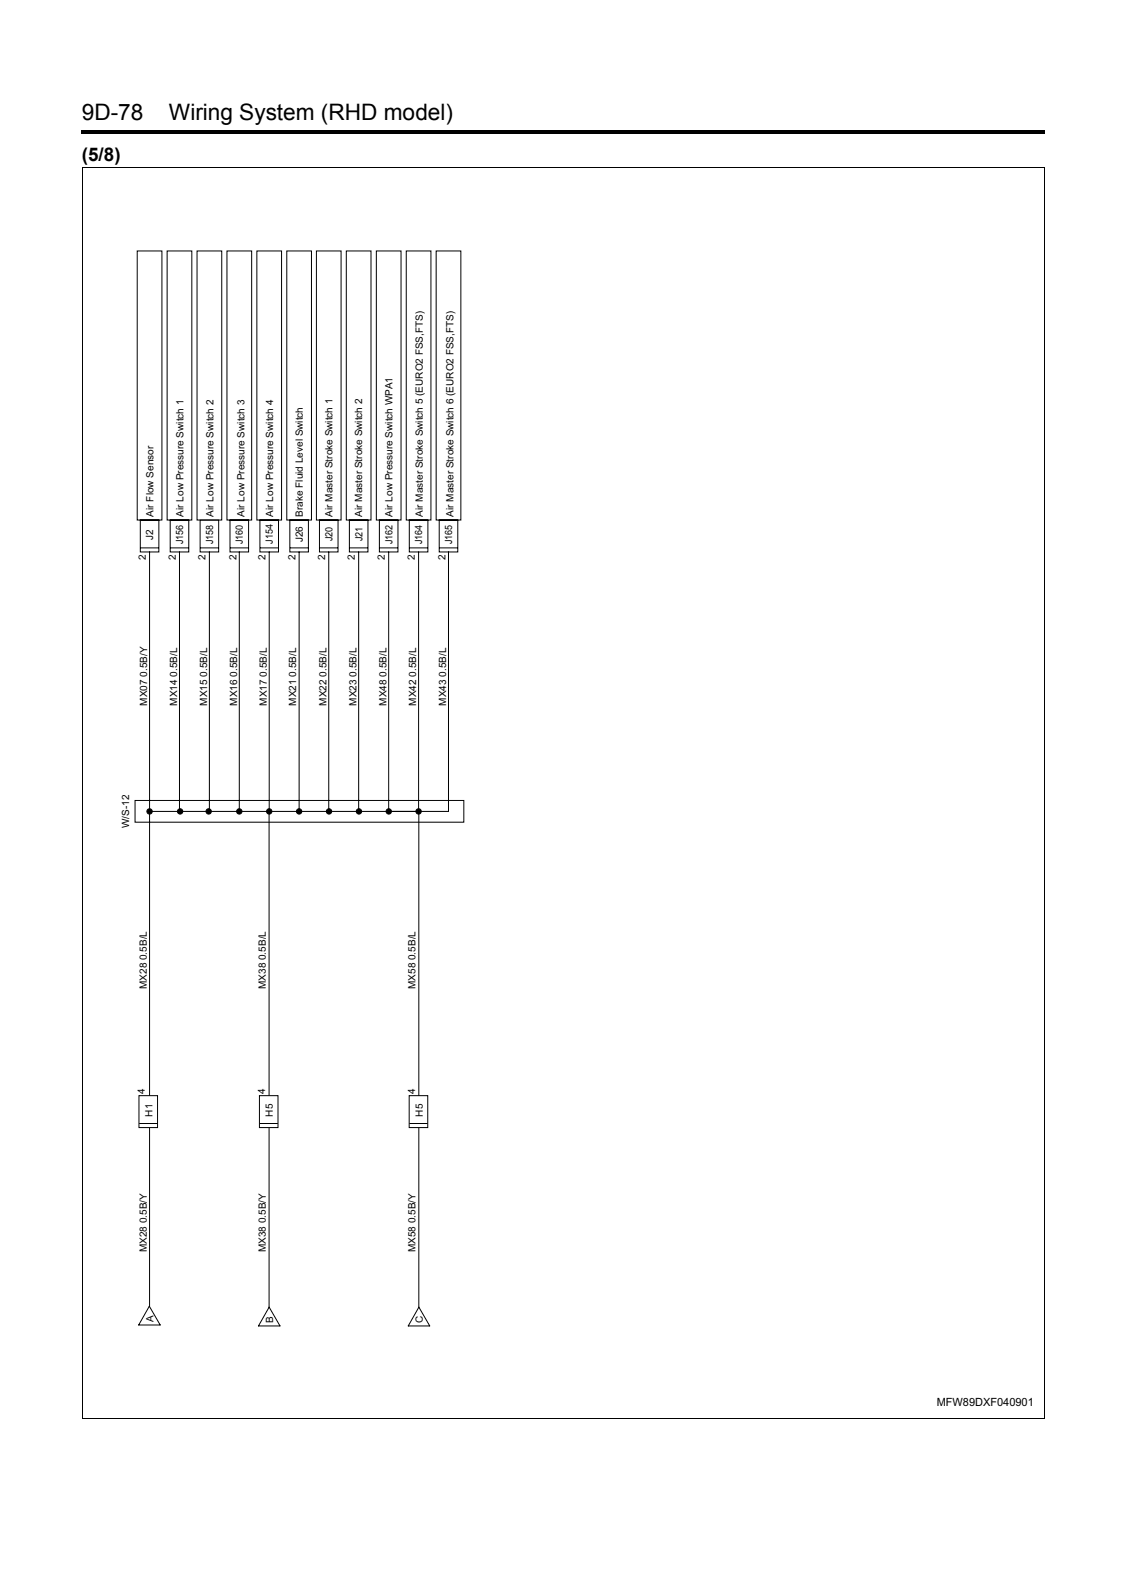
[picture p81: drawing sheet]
<svg xmlns="http://www.w3.org/2000/svg" width="210mm" height="297mm" viewBox="0 0 210 297" stroke-linecap="round" stroke-linejoin="round" font-family="sans-serif">
<defs><g id="words">
<g font-size="4.2">
<text x="15.3" y="22.5">9D-78</text>
<text x="31.6" y="22.5">Wiring System (RHD model)</text>
</g>
<text font-size="3.5" x="15.3" y="30">(5/8)</text>
<text font-size="2.1" x="175.1" y="262.9">MFW89DXF040901</text>
<g font-size="1.9">
<text x="28.6" y="101" transform="rotate(-90 28.6 101)">J2</text>
<text x="28.7" y="96.6" transform="rotate(-90 28.7 96.6)">Air Flow Sensor</text>
<text x="34.2" y="101.7" transform="rotate(-90 34.2 101.7)">J156</text>
<text x="34.3" y="96.6" transform="rotate(-90 34.3 96.6)">Air Low Pressure Switch 1</text>
<text x="39.8" y="101.7" transform="rotate(-90 39.8 101.7)">J158</text>
<text x="39.9" y="96.6" transform="rotate(-90 39.9 96.6)">Air Low Pressure Switch 2</text>
<text x="45.4" y="101.7" transform="rotate(-90 45.4 101.7)">J160</text>
<text x="45.7" y="96.6" transform="rotate(-90 45.7 96.6)">Air Low Pressure Switch 3</text>
<text x="51" y="101.7" transform="rotate(-90 51 101.7)">J154</text>
<text x="51.1" y="96.6" transform="rotate(-90 51.1 96.6)">Air Low Pressure Switch 4</text>
<text x="56.6" y="101.4" transform="rotate(-90 56.6 101.4)">J26</text>
<text x="56.6" y="96.6" transform="rotate(-90 56.6 96.6)">Brake Fluid Level Switch</text>
<text x="62.1" y="101.2" transform="rotate(-90 62.1 101.2)">J20</text>
<text x="62.2" y="96.6" transform="rotate(-90 62.2 96.6)">Air Master Stroke Switch 1</text>
<text x="67.7" y="96.6" transform="rotate(-90 67.7 96.6)">Air Master Stroke Switch 2</text>
<text x="67.7" y="101.2" transform="rotate(-90 67.7 101.2)">J21</text>
<text x="73.3" y="101.7" transform="rotate(-90 73.3 101.7)">J162</text>
<text x="73.4" y="96.6" transform="rotate(-90 73.4 96.6)">Air Low Pressure Switch WPA1</text>
<text x="78.9" y="101.7" transform="rotate(-90 78.9 101.7)">J164</text>
<text x="79" y="96.6" transform="rotate(-90 79 96.6)">Air Master Stroke Switch 5 (EURO2 FSS,FTS)</text>
<text x="84.5" y="101.7" transform="rotate(-90 84.5 101.7)">J165</text>
<text x="84.8" y="96.6" transform="rotate(-90 84.8 96.6)">Air Master Stroke Switch 6 (EURO2 FSS,FTS)</text>
<text x="27.3" y="104.7" transform="rotate(-90 27.3 104.7)">2</text>
<text x="32.8" y="104.7" transform="rotate(-90 32.8 104.7)">2</text>
<text x="38.4" y="104.7" transform="rotate(-90 38.4 104.7)">2</text>
<text x="44.2" y="104.7" transform="rotate(-90 44.2 104.7)">2</text>
<text x="49.6" y="104.7" transform="rotate(-90 49.6 104.7)">2</text>
<text x="55.2" y="104.7" transform="rotate(-90 55.2 104.7)">2</text>
<text x="60.7" y="104.7" transform="rotate(-90 60.7 104.7)">2</text>
<text x="66.3" y="104.7" transform="rotate(-90 66.3 104.7)">2</text>
<text x="71.9" y="104.7" transform="rotate(-90 71.9 104.7)">2</text>
<text x="77.5" y="104.7" transform="rotate(-90 77.5 104.7)">2</text>
<text x="83.3" y="104.7" transform="rotate(-90 83.3 104.7)">2</text>
<text x="27.5" y="131.9" transform="rotate(-90 27.5 131.9)">MX07 0.5B/Y</text>
<text x="33.1" y="131.9" transform="rotate(-90 33.1 131.9)">MX14 0.5B/L</text>
<text x="38.7" y="131.9" transform="rotate(-90 38.7 131.9)">MX15 0.5B/L</text>
<text x="44.3" y="131.9" transform="rotate(-90 44.3 131.9)">MX16 0.5B/L</text>
<text x="49.9" y="131.9" transform="rotate(-90 49.9 131.9)">MX17 0.5B/L</text>
<text x="55.3" y="131.9" transform="rotate(-90 55.3 131.9)">MX21 0.5B/L</text>
<text x="61" y="131.9" transform="rotate(-90 61 131.9)">MX22 0.5B/L</text>
<text x="66.6" y="131.9" transform="rotate(-90 66.6 131.9)">MX23 0.5B/L</text>
<text x="72.2" y="131.9" transform="rotate(-90 72.2 131.9)">MX48 0.5B/L</text>
<text x="77.8" y="131.9" transform="rotate(-90 77.8 131.9)">MX42 0.5B/L</text>
<text x="83.4" y="131.9" transform="rotate(-90 83.4 131.9)">MX43 0.5B/L</text>
<text x="24.2" y="154.8" transform="rotate(-90 24.2 154.8)">W/S-12</text>
<text x="27.5" y="184.9" transform="rotate(-90 27.5 184.9)">MX28 0.5B/L</text>
<text x="49.7" y="184.9" transform="rotate(-90 49.7 184.9)">MX38 0.5B/L</text>
<text x="77.7" y="184.9" transform="rotate(-90 77.7 184.9)">MX58 0.5B/L</text>
<text x="27.1" y="204.4" transform="rotate(-90 27.1 204.4)">4</text>
<text x="28.5" y="208.8" transform="rotate(-90 28.5 208.8)">H1</text>
<text x="49.6" y="204.4" transform="rotate(-90 49.6 204.4)">4</text>
<text x="51" y="208.8" transform="rotate(-90 51 208.8)">H5</text>
<text x="77.6" y="204.4" transform="rotate(-90 77.6 204.4)">4</text>
<text x="79" y="208.8" transform="rotate(-90 79 208.8)">H5</text>
<text x="27.5" y="234.1" transform="rotate(-90 27.5 234.1)">MX28 0.5B/Y</text>
<text x="49.7" y="234.1" transform="rotate(-90 49.7 234.1)">MX38 0.5B/Y</text>
<text x="77.7" y="234.1" transform="rotate(-90 77.7 234.1)">MX58 0.5B/Y</text>
<text x="28.7" y="247.2" transform="rotate(-90 28.7 247.2)">A</text>
<text x="51.1" y="247.3" transform="rotate(-90 51.1 247.3)">B</text>
<text x="79" y="247.3" transform="rotate(-90 79 247.3)">C</text>
</g>
</g></defs>
<path d="M15.3 24.3h180v.8h-180z" fill="#000"/>
<path d="M18.3 33.2h175.3v230.4h-175.3z" fill="#fff"/>
<g fill="none" stroke="#000" stroke-width=".19">
<path d="M25.6 46.9h4.7v50.3h-4.7zM31.2 46.9h4.7v50.3h-4.7zM36.8 46.9h4.6v50.3h-4.6zM42.4 46.9h4.6v50.3h-4.6zM48 46.9h4.6v50.3h-4.6zM53.6 46.9h4.6v50.3h-4.6zM59.1 46.9h4.6v50.3h-4.6zM64.7 46.9h4.6v50.3h-4.6zM70.3 46.9h4.7v50.3h-4.7zM75.9 46.9h4.6v50.3h-4.6zM81.5 46.9h4.6v50.3h-4.6zM26.2 97.2h3.5v6h-3.5z"/>
<path d="M31.8 97.2h3.5v6h-3.5zM37.4 97.2h3.5v6h-3.5zM43 97.2h3.5v6h-3.5zM48.6 97.2h3.5v6h-3.5zM54.2 97.2h3.4v6h-3.4zM59.7 97.2h3.5v6h-3.5zM65.3 97.2h3.5v6h-3.5zM70.9 97.2h3.5v6h-3.5zM76.5 97.2h3.5v6h-3.5zM82.1 97.2h3.5v6h-3.5zM26.3 102.4h3.3M28 103.2v140.9"/>
<path d="M31.9 102.4h3.3M33.5 103.2v48.1M37.5 102.4h3.3M39.1 103.2v48.1M43.1 102.4h3.3M44.7 103.2v48.1M48.7 102.4h3.3M50.3 103.2v48.1M54.3 102.4h3.3M55.9 103.2v48.1M59.8 102.4h3.3M61.4 103.2v48.1"/>
<path d="M65.4 102.4h3.3M67 103.2v48.1M71 102.4h3.3M72.6 103.2v48.5M76.6 102.4h3.3M78.2 103.2v48.1M82.2 102.4h3.3M83.8 103.2v48.5h-55.8M25.2 149.6h61.5v4.1h-61.5zM50.3 151.7v92.7M78.3 151.7v92.7"/>
</g>
<g fill="#000" stroke="#000" stroke-width=".19">
<circle cx="28" cy="151.7" r=".5"/>
<circle cx="33.7" cy="151.7" r=".5"/>
<circle cx="39" cy="151.7" r=".5"/>
<circle cx="44.7" cy="151.7" r=".5"/>
<circle cx="50.3" cy="151.7" r=".5"/>
<circle cx="55.9" cy="151.7" r=".5"/>
<circle cx="61.5" cy="151.7" r=".5"/>
<circle cx="67.1" cy="151.7" r=".5"/>
<circle cx="72.7" cy="151.7" r=".5"/>
<circle cx="78.2" cy="151.7" r=".5"/>
</g>
<path d="M26 204.8h3.4v6h-3.4z" fill="#fff" stroke="#000" stroke-width=".19"/>
<path d="M26.1 210h3.3" fill="none" stroke="#000" stroke-width=".19"/>
<path d="M76.5 204.8h3.4v6h-3.4z" fill="#fff" stroke="#000" stroke-width=".19"/>
<path d="M76.6 210h3.3" fill="none" stroke="#000" stroke-width=".19"/>
<path d="M48.5 204.8h3.5v6h-3.5z" fill="#fff" stroke="#000" stroke-width=".19"/>
<path d="M15.4 31.3h179.9M15.4 31.2v233.9M195.2 31.3v233.9M48.6 210h3.3M27.9 244.2l2 3.5h-4zM50.3 244.4l2 3.5h-4zM78.3 244.4l2 3.5h-4zM15.3 265.1h179.9" fill="none" stroke="#000" stroke-width=".19"/>
<use href="#words"/>
</svg>
